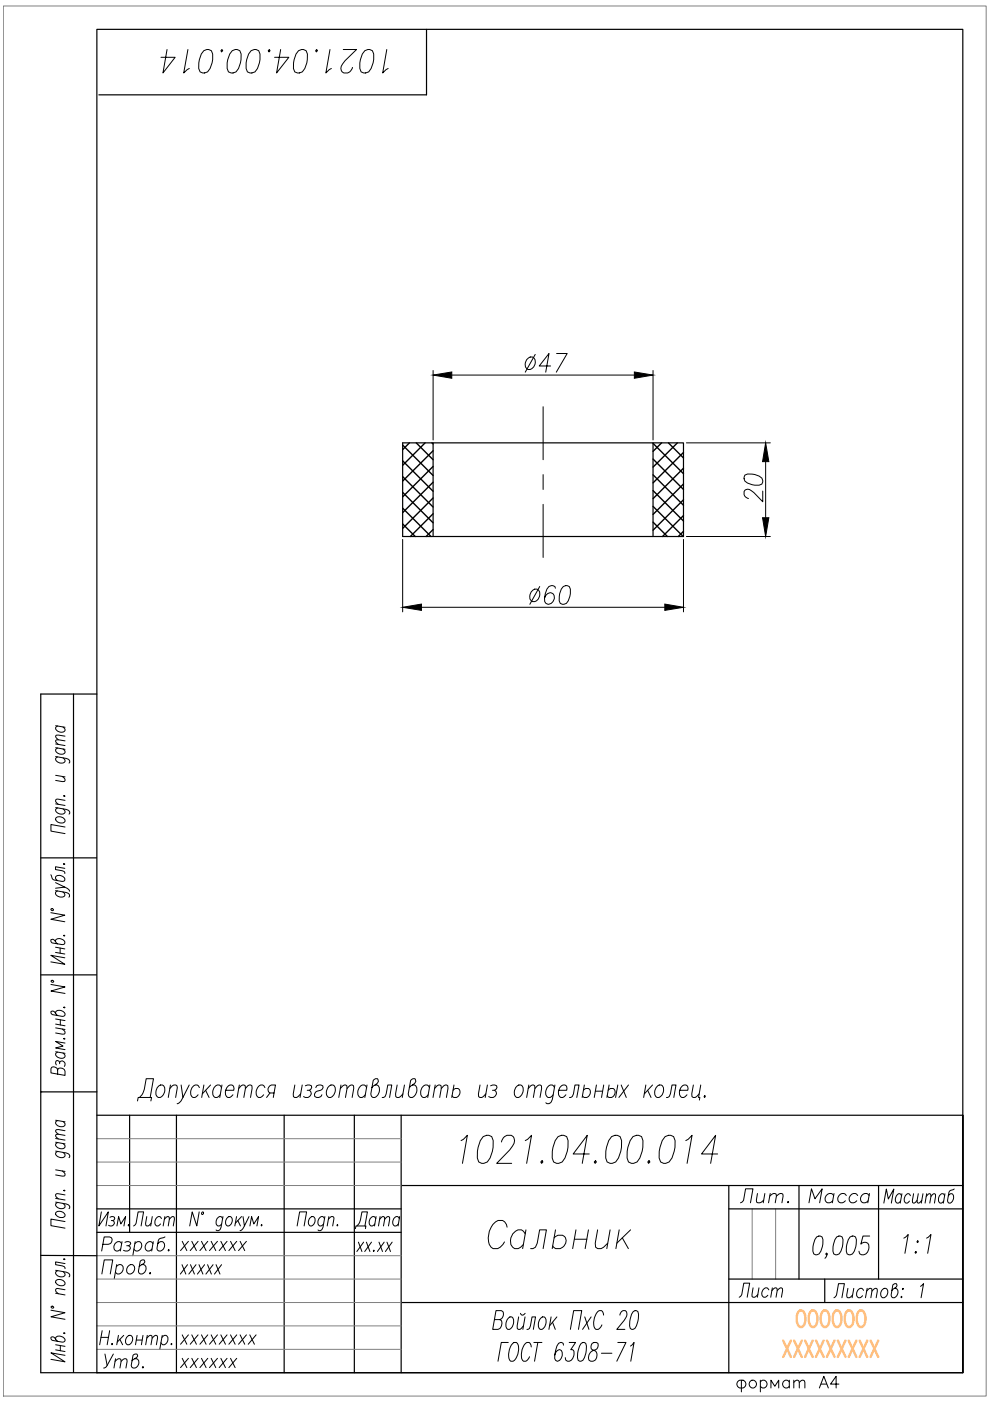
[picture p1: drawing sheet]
<svg xmlns="http://www.w3.org/2000/svg" width="210mm" height="297mm" viewBox="0 0 210 297" stroke-linecap="round" stroke-linejoin="round" font-family="sans-serif">
<defs><g id="words">
<g font-size="10.1">
<text x="96.7" y="248">1021.04.00.014</text>
<text x="102.3" y="266">Сальник</text>
</g>
<text font-size="8.8" x="32.8" y="16.6">1021.04.00.014</text>
<text font-size="7.1" x="74.1" y="261.8">Дата</text>
<text font-size="7.1" fill="#ffbf7f" x="167.6" y="282.6">OOOOOO</text>
<g font-size="6.6">
<text x="186.3" y="256.5">Масштаб</text>
<text x="20.8" y="291.4">Утв.</text>
<text x="154.9" y="296.3">формат А4</text>
</g>
<g font-size="6.2">
<text x="155.9" y="256.1">Лит.</text>
<text x="170.4" y="256.1">Масса</text>
<text x="27.2" y="261.1">Лист</text>
<text x="155.6" y="276.2">Лист</text>
<text x="175.7" y="276.2">Листов: 1</text>
</g>
<text font-size="5.3" x="74.4" y="266.7">xx.xx</text>
<g font-size="4.9">
<text x="37" y="266.3">xxxxxxx</text>
<text x="37" y="271.3">xxxxx</text>
<text x="37" y="286.1">xxxxxxxx</text>
<text x="37" y="291">xxxxxx</text>
</g>
</g></defs>
<!-- layer: Text -->
<g fill="none" stroke="#000" stroke-width=".21">
<path d="M11.8 158.5l2 .4M11.8 157.7l2 .4M11.8 153.9l2 .3M12.2 158.6l-.4 .3a1.18 1.18 0 0 0 2 .7v-.3l-.4-.5M12.2 153.9l-.4 .4a1.18 1.18 0 0 0 2 .6v-.3l-.4-.5M13.8 157.1l-1.9-.2-.1 .3 .6 .6M13.8 156.1l-1.9-.2-.1 .3 .6 .6M11.8 171.2l2.7 .6a.5 .5 0 0 1 .1 .8M11.8 160.4l2.7 .6a.5 .5 0 0 1 .1 .8M11.8 170.4l2 .4M11.8 164.4l2 .3M11.9 173.3a1.22 1.22 0 0 1 1.9 .9 1.18 1.18 0 0 1-2-.7z"/>
<path d="M12.2 171.3l-.4 .3a1.18 1.18 0 0 0 2 .7v-.3l-.4-.5M12.2 160.5l-.4 .3a1.18 1.18 0 0 0 2 .7v-.3l-.4-.5M13.2 164.6l.6 .6-.2 .5-1.8-.2M13.5 168.7l.3 .1zM13.8 175.3l-3-.5v1.4l3 .5M13.8 169.7l-1.9-.2-.1 .4 .6 .6M10.8 193.5l2.9 .5-2.9 .9 2.9 .5M10.8 185.5a1.33 1.33 0 0 0 .7 1.1l1.7 .3 .4-.1 .1-.2a1.17 1.17 0 0 0-1.9-.7v.3l.4 .5M10.9 192.7h.4v.3h-.4zM11.8 199.6v-.3a1.17 1.17 0 0 1 1.9 .7l-.1 .2-.4 .1-2.1-.4-.3-.3 .1-.4a.84 .84 0 0 1 1 .7l.3 .2M11.8 188.8l2.7 .6a.52 .52 0 0 1 .1 .8M11.8 187.1l1.9 1-1.9 .2"/>
<path d="M12.2 188.9a.5 .5 0 0 0-.4 .3 .5 .5 0 0 0 .1 .5 1.26 1.26 0 0 0 1.8 .2v-.3l-.4-.5M13.5 198.4l.1-.1 .1 .1zM13.5 183.2l.1-.1 .1 .1zM13.7 188.1a1.13 1.13 0 0 1 1 .9M13.7 184.1l-1.9-.3v.6l1.8 .4 .1 .4M10.8 208.7l3 .6-3 .8 3 .5M10.9 207.9h.4v.3h-.4zM11.8 200.8l1.9 .4M11.8 201.9l1.9 .4M11.8 214.9v-.4a1.18 1.18 0 0 1 2 .7l-.6 .3-2.1-.4-.3-.3v-.3l.2-.1a.88 .88 0 0 1 .9 .7l.3 .2M11.8 217.9l2 .4M11.8 216l2 .4"/>
<path d="M11.8 217.1l2 .4M12.7 201v1.1M12.8 216.2v1.1M13.2 218.2l.6 .6-.2 .4-1.8-.2M13.5 213.6h.3l-.2 .1zM13.7 203.1l-2.9-.6 2.9 1.9-2.9-.5M11.8 237.5l2 .3M11.8 223l2 .3M12.2 237.6l-.4 .3a1.18 1.18 0 0 0 2 .6v-.2l-.4-.5M12.2 226.8a.78 .78 0 0 0-.6-.6 .78 .78 0 0 0-.8 .4v.9l3 .5v-.9a.87 .87 0 0 0-.7-.6 .87 .87 0 0 0-.9 .3v.9M12.2 223.1l-.4 .3a1.18 1.18 0 0 0 2 .6v-.3l-.4-.4M12.6 225.2a.61 .61 0 0 1 .7-.3 .61 .61 0 0 1 .5 .5l-.2 .7"/>
<path d="M12.6 225.5l-.1-.5-.6-.1-.1 .3 .1 .6M13.5 220.2l.3 .1h-.2zM13.8 239.7l-1.9-.2-.1 .4 .6 .6M13.8 221.1l-2-.3 1.6 1-1.6 .4 2 .3M29.2 233.4l.1-.7h2.8l-.1 .7M29.6 232.7a4.9 4.9 0 0 0 1.4-4h1.5l-.7 4M33.7 230.2l.7-.2a1.53 1.53 0 0 1 .5 1.7 1.53 1.53 0 0 1-1.3 1 1.62 1.62 0 0 1 .1-2.5zM36 230.8l.9-.8 .6 .2 .1 .4-.4 2.1M36.1 230l-.4 2.7M38.4 230l.4 2.7 1.3-2.7M38.8 232.7a1.63 1.63 0 0 1-1.2 1.3M42.3 230.6l-.5-.6a1.53 1.53 0 0 0-1.3 1.1 1.53 1.53 0 0 0 .4 1.6h.4l.7-.6"/>
<path d="M43.2 230l-.4 2.7M43.6 231.2l.7 1.5M44.6 230l-1.7 1.9M47 230.6l-.5-.6a1.53 1.53 0 0 0-1.3 1.1 1.53 1.53 0 0 0 .4 1.6h.4l.7-.6M47.1 230l-.5 2.7M47.8 231.2h1.8a.74 .74 0 0 0-.2-1 .74 .74 0 0 0-1 0 1.62 1.62 0 0 0-.1 2.5h.4l.7-.6M50.6 230.8l.8-.8 .6 .2v.6l-.3 1.9M50.7 230l-.4 2.7M52 230.8l.9-.8 .5 .2 .1 .6-.4 1.9M56.2 230.6l-.5-.6a1.53 1.53 0 0 0-1.3 1.1 1.53 1.53 0 0 0 .4 1.6h.4l.7-.6M57.2 231.7l-.7 1M58.1 231.7h-.9a.94 .94 0 0 1-.4-.9 .94 .94 0 0 1 .7-.8h.9l-.5 2.7"/>
<path d="M62.5 230l-.3 1.9v.6l.3 .2h.4l.8-.8M64.1 230l-.5 2.7M64.7 230.2l.5-.2 .8 .2 .1 .4-.2 .4-.3 .2h-.5M65.6 231.2a.82 .82 0 0 1 .4 .8 .82 .82 0 0 1-.7 .7h-.6l-.3-.2M67 230.6a.98 .98 0 0 1 1.4-.4l.1 .4-.2 .4-1.1 .4a.85 .85 0 0 0-.5 1.1 .97 .97 0 0 0 1.5-.4M69.9 230.2l.7-.2a1.53 1.53 0 0 1 .4 1.7 1.53 1.53 0 0 1-1.3 1 1.58 1.58 0 0 1 .2-2.5zM72.2 230.8l.8-.8 .5 .2 .1 .6-.4 1.9M72.3 230l-.5 2.7M73.6 230.8l.8-.8 .6 .2v.6l-.3 1.9M77.7 230.6l-.5-.6a1.53 1.53 0 0 0-1.3 1.1 1.53 1.53 0 0 0 .5 1.6h.4l.7-.6M77.8 230l-.4 2.7M79.5 230h.5a1.53 1.53 0 0 1 .4 1.7 1.53 1.53 0 0 1-1.3 1l-.3-.2-.2-.6 .5-2.8 .5-.4h.4l.1 .2a1.12 1.12 0 0 1-.9 1.3l-.3 .4"/>
<path d="M81 232.7l.6-.2 .6-2.5h.9l-.5 2.7M84.2 230l-.3 1.9v.6l.3 .2h.4l.8-.8M85.8 230l-.5 2.7M87.5 230h.4a1.53 1.53 0 0 1 .4 1.7 1.53 1.53 0 0 1-1.3 1l-.3-.2-.1-.6 .5-2.8 .5-.4h.4l.1 .2a1.12 1.12 0 0 1-.9 1.3l-.4 .4M91 230.6l-.4-.6a1.53 1.53 0 0 0-1.3 1.1 1.53 1.53 0 0 0 .4 1.6h.4l.7-.6M91.2 230l-.5 2.7M92.1 230.8l.9-.8 .5 .2 .1 .6-.4 1.9M92.3 230l-.5 2.7M93.6 230.8l.8-.8 .5 .2 .1 .6-.4 1.9M96.1 231.2a.81 .81 0 0 1 1.1-.4 .81 .81 0 0 1 .3 1.1 .98 .98 0 0 1-1.5 .6l-.2-.2M96.3 230l-.5 2.7M101.8 230l-.4 1.9 .1 .6 .2 .2h.5l.8-.8"/>
<path d="M103.3 230l-.4 2.7M104 230.2l.5-.2 .8 .2 .1 .4-.2 .4-.8 .2M104.8 231.2l.3 .2a.84 .84 0 0 1-.5 1.3h-.6l-.4-.2M109.7 230.2l.7-.2a1.53 1.53 0 0 1 .4 1.7 1.53 1.53 0 0 1-1.3 1 1.62 1.62 0 0 1 .2-2.5zM112 230.8l.8-.8 .6 .2v.6l-.3 1.9M112.1 230l-.4 2.7M113.4 230.8l.9-.8 .5 .2v.6l-.3 1.9M117.6 230.6a.74 .74 0 0 0-1.2-.4 1.6 1.6 0 0 0-.2 2.5h.4l.7-.6M117.7 230l-.6 3-.2 .6-.5 .4h-.4l-.3-.2M118.5 231.2h1.6a.73 .73 0 0 0-.1-1 .73 .73 0 0 0-1 0 1.62 1.62 0 0 0-.1 2.5h.4l.7-.6M120.7 232.7l.6-.2 .3-.6 .3-1.9h.9l-.5 2.7M123.7 231.2a.81 .81 0 0 1 1.1-.4 .81 .81 0 0 1 .3 1.1 .98 .98 0 0 1-1.5 .6l-.1-.2"/>
<path d="M123.9 230l-.5 2.7M126.2 231.4h1.6M126.5 230l-.5 2.7M128 230l-.5 2.7M128.9 231.2a.81 .81 0 0 1 1.1-.4 .81 .81 0 0 1 .4 1.1 .98 .98 0 0 1-1.6 .6l-.1-.2M129.1 230l-.4 2.7M131 230l-.5 2.7M131.7 230l1.1 2.7M133.3 230l-2.1 2.7M136.9 230l-.4 2.7M137.3 231.2l.7 1.5M138.4 230l-1.8 1.9"/>
<path d="M139.5 230.2l.7-.2a1.53 1.53 0 0 1 .4 1.7 1.53 1.53 0 0 1-1.3 1 1.62 1.62 0 0 1 .2-2.5zM141.3 232.7l.6-.2 .2-.6 .4-1.9h.8l-.4 2.7M144.1 231.2h1.7a.74 .74 0 0 0-.1-1 .74 .74 0 0 0-1 0 1.62 1.62 0 0 0-.1 2.5h.4l.7-.6M147 230l-.3 1.9v.6l.3 .2h.4l.8-.8M148.6 230l-.5 2.7h.3l-.1 .5M149.4 232.3l.1 .2-.1 .2-.1-.2zM11.8 254.9l2.7 .5a.5 .5 0 0 1 .1 .9M11.8 244.1l2.7 .5a.5 .5 0 0 1 .1 .8M11.8 254.1l2 .3M11.8 248l2 .4M11.8 242.2l2 .3M11.8 241.4l2 .3"/>
<path d="M11.9 257a1.22 1.22 0 0 1 1.9 .8 1.18 1.18 0 0 1-2-.6zM12.2 255l-.4 .3a1.18 1.18 0 0 0 2 .6v-.3l-.4-.5M12.2 244.1l-.4 .4a1.18 1.18 0 0 0 2 .6v-.3l-.4-.5M12.2 242.3l-.4 .3a1.18 1.18 0 0 0 2 .6v-.3l-.4-.5M13.2 248.3l.6 .6-.2 .4-1.8-.2M13.5 252.4h.3l-.2 .1zM13.8 259l-3-.5v1.4l3 .5M13.8 253.3l-1.9-.2-.1 .5 .6 .6M13.8 240.7l-1.9-.2-.1 .4 .6 .6M21.5 256.9l-.5 3 2-3-.5 3M23.3 258.1l.4-.2 .6 .2-.1 .6-.6 .1M23.9 258.8l.3 .3a.73 .73 0 0 1-.3 .8 .73 .73 0 0 1-.9-.1"/>
<path d="M24.8 259.9l.4-2 .4 1.6 1-1.6-.3 2M42.2 256.9l-.5 3-.9-3-.6 3M42.8 257h.3l.1 .2-.3 .3-.1-.1zM47.2 258.4l-.4-.5a1.15 1.15 0 0 0-.9 .8 1.15 1.15 0 0 0 .3 1.2h.3l.5-.4M47.3 257.9l-.6 2.7a.56 .56 0 0 1-.9 .2M48.3 258.1l.6-.2a1.16 1.16 0 0 1 .3 1.2 1.16 1.16 0 0 1-1 .8 1.2 1.2 0 0 1 .1-1.8zM50.2 257.9l-.4 2M50.4 258.8l.6 1.1M51.2 257.9l-1.3 1.5M51.5 257.9l.3 2 1-2M51.8 259.9a1.23 1.23 0 0 1-.9 1M53 259.9l.3-2 .5 1.6 1-1.6-.3 2"/>
<path d="M55.4 259.8l.1-.1 .1 .1-.2 .1zM63 259.9l.5-3h1.5l-.5 3M65.6 258.4l.5-.5h.3a1.14 1.14 0 0 1 .3 1.3 1.14 1.14 0 0 1-.9 .7 1.06 1.06 0 0 1-.2-1.5zM68.8 258.4l-.4-.5a1.15 1.15 0 0 0-.9 .8 1.15 1.15 0 0 0 .3 1.2h.3l.5-.4M68.9 257.9l-.6 2.7a.53 .53 0 0 1-.9 .2M69.6 258.5l.7-.6 .5 .2-.3 1.8M69.7 257.9l-.3 2M71.4 259.8l.2-.1v.1l-.1 .1zM10.8 277.8l3 .5-3 .9 3 .5M10.9 277h.4v.3h-.4zM11.8 269.3l2.7 .6 .3 .4-.2 .4M11.8 274.2l2 .4"/>
<path d="M11.9 271.4a1.22 1.22 0 0 1 1.9 .9 1.18 1.18 0 0 1-2-.7zM12.2 269.4l-.4 .3a1.18 1.18 0 0 0 2 .7v-.3l-.4-.5M13.5 267h.3l-.2 .1zM13.8 273.5l-1.9-.3-.1 .5 .6 .6M13.8 267.9l-2-.4v.6l1.8 .5 .2 .4M21.6 270.1l.5-3h1.8l-.5 3M21.8 263.8h1.2a.81 .81 0 0 0 .7-.7 .81 .81 0 0 0-.5-.8h-1.1l-.5 2.9M24.7 268.5a.8 .8 0 0 1 1-.3 .8 .8 0 0 1 .4 1.1 .86 .86 0 0 1-.7 .8 .86 .86 0 0 1-.9-.4M24.8 268.1l-.6 3M25.8 263.7a.86 .86 0 0 0-1-.4 .86 .86 0 0 0-.6 .8 .79 .79 0 0 0 .3 1.1 .79 .79 0 0 0 1.1-.4M25.9 263.2l-.4 2M26.5 263.4a.77 .77 0 0 1 1.2 .3l-.5 .4h-.3"/>
<path d="M27.1 268.5a.79 .79 0 0 1 1.1-.3 .79 .79 0 0 1 .3 1.1 .83 .83 0 0 1-.8 .8 .83 .83 0 0 1-.9-.8zM27.2 264.1l.4 .3a.69 .69 0 0 1-.5 .8l-.9-.1M28.6 263.7a.78 .78 0 0 1 .7-.5 .78 .78 0 0 1 .7 .5 1.08 1.08 0 0 1-.2 1.2 1.08 1.08 0 0 1-1.2 .2l-.2-.3M28.7 263.2l-.5 3M30.1 268.1a.88 .88 0 0 1 .9 .6 .88 .88 0 0 1-.3 1 .77 .77 0 0 1-1.3 .1l-.1-.3 .4-2.1 .4-.3h.4l.2 .4-.2 .3-1 .7M31.7 270l.1-.2 .1 .2-.1 .1zM32.4 263.7a.86 .86 0 0 0-.9-.4 .86 .86 0 0 0-.7 .8 .78 .78 0 0 0 .4 1.1 .78 .78 0 0 0 1-.4M32.5 263.2l-.3 2M35 262.3l-1 .3-.4 .4-.3 2a1 1 0 0 0 1.4-.1 1 1 0 0 0 0-1.4v-.1a.82 .82 0 0 0-1.2 .3M104.8 279.8h1.1l.4 .2a1.39 1.39 0 0 1-.7 1.9h-1.1l.7-4h1.1a1.05 1.05 0 0 1 .4 1 1.05 1.05 0 0 1-.8 .9M107.9 279.4l.2-.2h.4a1.77 1.77 0 0 1-.5 2.7h-.3a1.78 1.78 0 0 1 .2-2.5zM110 279.2l-.3 2.5 .2 .2h.3l.8-.8"/>
<path d="M110.3 278.4l.3 .4h.3l.4-.4M111.3 279.2l-.4 2.7M114.7 279.4l.3-.2h.4a1.77 1.77 0 0 1-.5 2.7h-.4a1.78 1.78 0 0 1 .2-2.5zM116.8 279.2l-.4 2.7M118.1 279.2l-1.6 1.9M124 279.2l.9 2.7M125.3 279.2l-1.8 2.7M128 278.8l-.3-.7-.2-.2a1.15 1.15 0 0 0-1.2 .9 2.55 2.55 0 0 0 .1 3.1 1.18 1.18 0 0 0 1.2-1M131.4 278.8l.1-.2a.84 .84 0 0 1 1.3-.5 1.55 1.55 0 0 1-.5 1.9l-1.5 1.9h1.7M134.3 278.1l.4-.2 .5 .2a4.6 4.6 0 0 1-.6 3.6l-.4 .2-.6-.2a4.6 4.6 0 0 1 .7-3.6zM173.2 262.3l.4-.2 .7 .2a4 4 0 0 1-.6 3.6l-.5 .1-.7-.1a4 4 0 0 1 .7-3.6zM175.4 265.9l-.2 .1-.1-.1 .1-.2a.93 .93 0 0 1-.3 1.1"/>
<path d="M177.4 262.3l.5-.2 .6 .2a4.1 4.1 0 0 1-.6 3.6l-.5 .1-.6-.1a4.1 4.1 0 0 1 .6-3.6zM180.2 262.3l.5-.2 .7 .2a4.1 4.1 0 0 1-.7 3.6l-.4 .1-.7-.1a4.1 4.1 0 0 1 .6-3.6zM184.4 262.1h-1.4l-.5 1.7a.98 .98 0 0 1 1.7 .1 1.45 1.45 0 0 1-.3 1.6 1.45 1.45 0 0 1-1.6 .4l-.2-.6M191.6 262.5l1-.8-.7 4M194 265.5l.2-.2 .1 .2-.2 .2zM194.6 263.1l.1 .2-.2 .2-.1-.2zM196.5 262.5l.9-.8-.7 4M11.8 283.9v-.3a1.18 1.18 0 0 1 2 .7l-.6 .3-2.1-.4-.3-.4v-.3h.2a.88 .88 0 0 1 .9 .6l.3 .3M11.8 285.1l2 .4M11.8 286.2l2 .4M12.8 285.3v1.1M13.5 282.6l.3 .1-.2 .1z"/>
<path d="M13.8 287.4l-3-.6 3 1.9-3-.5M21.4 283.5h1.6M21.7 282.1l-.6 3M23.2 282.1l-.5 3M25.1 283.1l-.3 2M26.2 283.1l-1.3 1.4M26.8 283.5a.69 .69 0 0 1 1.1-.2 1.19 1.19 0 0 1-.9 1.8 .99 .99 0 0 1-.2-1.6zM29.1 283.1l-.4 2M30.3 283.1l-.3 2M31.1 283.7l.7-.6 .4 .2-.2 1.8M31.2 283.1l-.3 2M32.3 283.7l.6-.6 .5 .2-.2 1.8"/>
<path d="M34.3 283.5l.6-.4h.3a1.13 1.13 0 0 1 .3 1.3 1.13 1.13 0 0 1-1 .7l-.4-.4M34.4 283.1l-.5 3M107.8 284.6h-1.5l-.7 4M108.7 284.8l.3-.2a.81 .81 0 0 1 .9 1 3.3 3.3 0 0 1-1.1 3h-.5a3.1 3.1 0 0 1 .4-3.8zM111.7 281.9l.6-.2 .5-2.5h.7l-.4 2.7M112.6 285.6v-.4l-.4-.6a1.63 1.63 0 0 0-1.5 1.6 2.49 2.49 0 0 0 .3 2.4 1.18 1.18 0 0 0 1.3-.9M113.2 284.6h1.7M114 284.6l-.7 4M117.1 280.3l.6 1.6M119.5 285.2l-.1-.4-.3-.2-.7 .2a6 6 0 0 0-.8 3.2l.2 .4 .3 .2a1.52 1.52 0 0 0 .9-2.3l-.3-.1a1.19 1.19 0 0 0-1.1 1.1M120.7 284.6h1.3l-1 1.6h.4a1.55 1.55 0 0 1-1.1 2.4l-.3-.2-.1-.6M120.9 281.9l.7-4h1.7l-.7 4"/>
<path d="M123.2 284.8l.4-.2 .6 .2a4.7 4.7 0 0 1-.6 3.6l-.4 .2-.6-.2a4.6 4.6 0 0 1 .6-3.6zM125.5 284.8a.9 .9 0 0 0 .5 1.5 1.24 1.24 0 0 1 .5 1.5 1.24 1.24 0 0 1-1.2 .8l-.4-.2a1.64 1.64 0 0 1 1.4-2.2 1.12 1.12 0 0 0 .5-1.4l-.4-.2zM127.5 286.9h2.2M131 284.6h1.7l-1.9 4M133.7 285.4l.7-.8-.7 4"/>
</g>
<!-- layer: 0 -->
<g fill="none" stroke="#000" stroke-width=".25">
<path d="M20.5 6.2h183.6v284.8h-183.6zM90.4 6.2v13.9h-69.4M85.4 93.9h59.5v19.8h-59.5zM91.8 93.9v19.8M138.5 93.9v19.8M15.6 147.2v143.8M20.5 147.2h-11.9v143.8h195.5M8.6 181.9h11.9M8.6 206.7h11.9M8.6 231.5h.1M8.6 231.5h11.9M20.5 236.5h183.6"/>
<path d="M27.5 236.5v24.8M37.4 236.5v54.5M60.2 236.5v54.5M75.1 236.5v54.5M85.1 236.5v54.5M20.5 256.3h64.6M85.1 251.4h119M154.5 251.4v39.6M154.5 256.3h49.6M169.4 251.4v19.8M186.3 251.4v19.8M8.6 266.2h11.9"/>
<path d="M20.5 261.3h64.6M85.1 276.2h119M154.5 271.2h49.6M204.1 291v-54.5v54.5"/>
</g>
<!-- layer: Slim -->
<path d="M.7 1.3h208.4v294.7h-208.4zM20.5 246.4h64.6M20.5 241.4h64.6M20.5 251.4h64.6M159.5 256.3v14.9M164.5 256.3v14.9M20.5 271.2h64.6M20.5 266.2h64.6M20.5 276.2h64.6M20.5 286.1h64.6M20.5 281.1h64.6" fill="none" stroke="#808080" stroke-width=".21"/>
<!-- layer: Wide -->
<g fill="none" stroke="#ffbf7f" stroke-width=".51">
<path d="M166.1 284.2l1.6 3.5M167.7 284.2l-1.6 3.5M168.4 284.2l1.6 3.5M170 284.2l-1.6 3.5M170.7 284.2l1.6 3.5M172.3 284.2l-1.6 3.5M173 284.2l1.6 3.5M174.6 284.2l-1.6 3.5M175.3 284.2l1.6 3.5M176.9 284.2l-1.6 3.5M177.6 284.2l1.7 3.5M179.3 284.2l-1.7 3.5"/>
<path d="M179.9 284.2l1.7 3.5M181.6 284.2l-1.7 3.5M182.3 284.2l1.6 3.5M183.9 284.2l-1.6 3.5M184.6 284.2l1.6 3.5M186.2 284.2l-1.6 3.5"/>
</g>
<!-- layer: Ax -->
<path d="M115.2 86.2v11.3M115.2 100.6v3.2M115.2 106.9v11.3" fill="none" stroke="#000" stroke-width=".21"/>
<!-- layer: Hatch -->
<g fill="none" stroke="#000" stroke-width=".3">
<path d="M85.4 97.7l6.4 6.5M85.4 94.4l6.4 6.4M86.8 93.9l-1.4 1.4M88.3 93.9l3.5 3.6M90.1 93.9l-4.7 4.8M91.6 93.9l.2 .2M91.8 95.6l-6.4 6.4M91.8 98.9l-6.4 6.4M138.5 97.3l6.4 6.5M138.5 94l6.4 6.4M140.3 93.9l-1.8 1.8M141.7 93.9l3.2 3.2"/>
<path d="M143.6 93.9l-5.1 5.1M144.9 95.9l-6.4 6.5M144.9 99.3l-6.4 6.4M85.4 111.1l2.6 2.6M85.4 107.7l6 6M85.4 104.4l6.4 6.4M85.4 101l6.4 6.5M91.8 102.2l-6.4 6.5M91.8 105.6l-6.4 6.4M91.8 108.9l-4.8 4.8M91.8 112.3l-1.5 1.4M138.5 110.7l3 3"/>
<path d="M138.5 107.4l6.4 6.3M138.5 104l6.4 6.5M138.5 100.7l6.4 6.4M144.9 102.6l-6.4 6.5M144.9 106l-6.4 6.4M144.9 109.3l-4.4 4.4M144.9 112.6l-1.1 1.1"/>
</g>
<!-- layer: Dim -->
<g fill="none" stroke="#000" stroke-width=".21">
<path d="M91.8 78.5v14.8M95.8 79.5h38.7M111.7 76.3a.97 .97 0 0 1 .9-.6 .97 .97 0 0 1 .8 .6 1.55 1.55 0 0 1-1.5 2 1.3 1.3 0 0 1-.2-2zM113.5 75.1l-2.1 3.8M116.7 77.6h-2.4l2.1-2.6-.7 3.9M118 75h2.3l-2.4 3.9M138.5 78.5v14.8M145.5 93.9h17.8M162.3 97.9v11.9M85.4 114.4v15.3M144.9 114.4v15.3M145.5 113.7h17.8"/>
<path d="M157.9 100.7a3.6 3.6 0 0 1 3.6 .7l.2 .5-.2 .7a3.5 3.5 0 0 1-3.6-.6l-.1-.5zM161.7 104.1v2.3l-1.9-2a1.4 1.4 0 0 0-1.9-.5l-.1 .3a1.15 1.15 0 0 0 .9 1.5M89.4 128.8h51.6M112.6 125.5a.97 .97 0 0 1 .9-.6 .97 .97 0 0 1 .9 .6 1.55 1.55 0 0 1-1.5 2.1 1.27 1.27 0 0 1-.3-2.1zM114.4 124.4l-2.1 3.7M117.8 124.7l-.1-.3-.5-.2-.8 .2a4.3 4.3 0 0 0-.9 3.2l.2 .3a1.25 1.25 0 0 0 1.7-.6 1.25 1.25 0 0 0-.6-1.6 1.37 1.37 0 0 0-1.3 1.1M119.4 124.4l.5-.2 .8 .2a3.5 3.5 0 0 1-.6 3.5l-.5 .2-.8-.2a3.6 3.6 0 0 1 .6-3.5z"/>
</g>
<path d="M91.8 79.5l4-.6v1.3zM134.5 78.9l4 .6-4 .7zM162.3 93.9l.7 4h-1.3zM161.7 109.8h1.3l-.7 3.9zM85.4 128.8l4-.7v1.3zM141 128.1l3.9 .7-3.9 .6z" fill="#000" stroke="#000" stroke-width=".21"/>
<use href="#words"/>
</svg>
